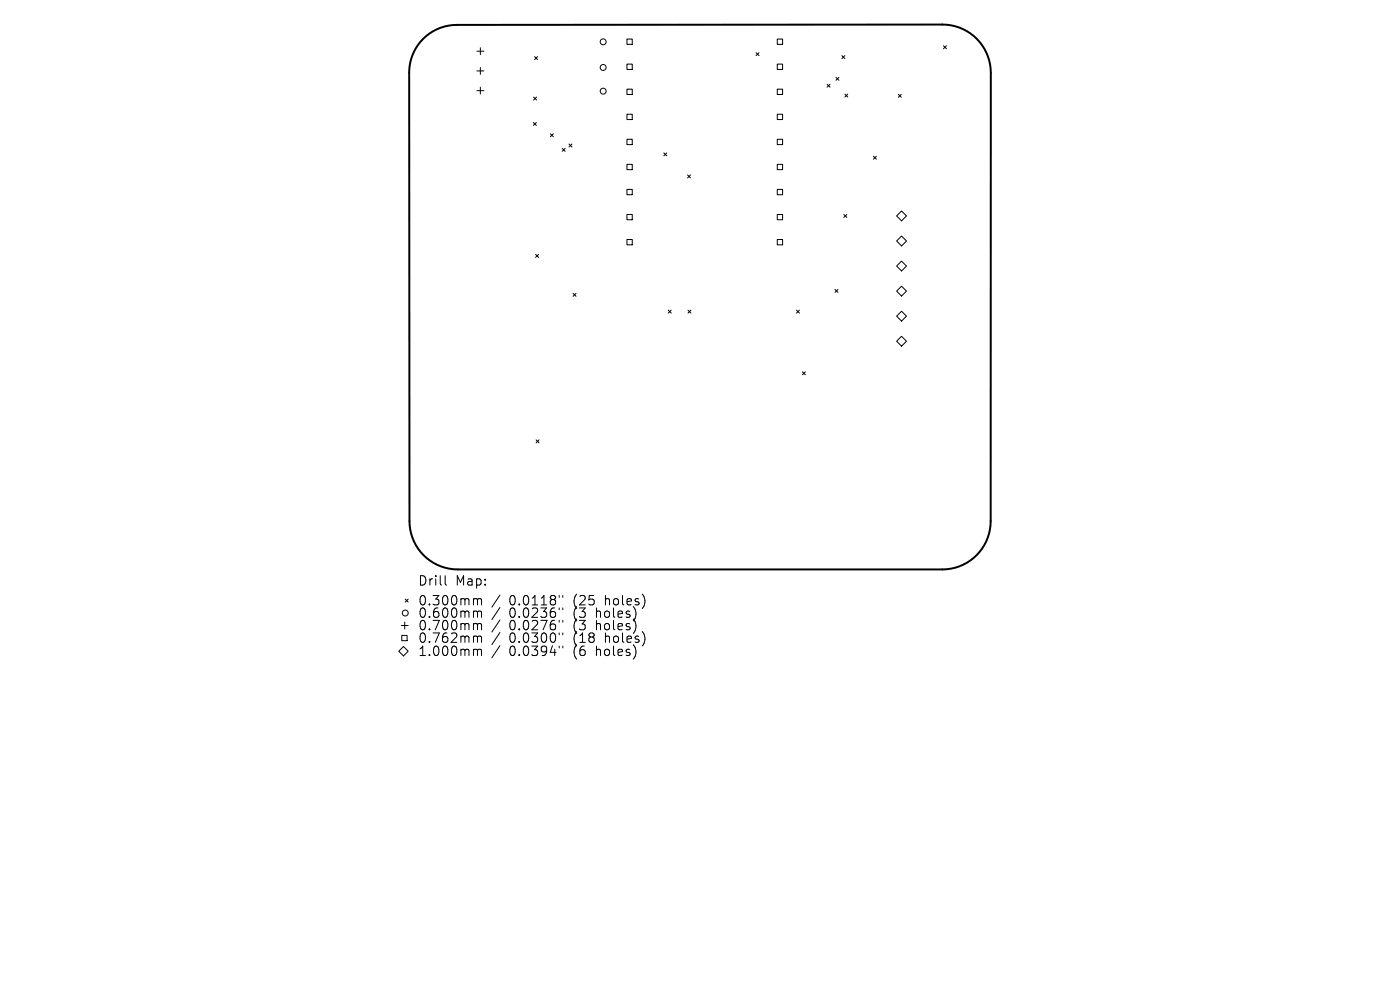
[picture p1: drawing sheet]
<svg xmlns="http://www.w3.org/2000/svg" width="297mm" height="210mm" viewBox="0 0 297 210" stroke-linecap="round" stroke-linejoin="round" font-family="sans-serif">
<defs><g id="words">
<g font-size="2.8">
<text x="88.6" y="124.5">Drill</text>
<text x="96.6" y="124.5">Map:</text>
<text x="88.6" y="128.7">0.300mm</text>
<text x="88.6" y="131.3">0.600mm</text>
<text x="108" y="128.7">0.0118&quot;</text>
<text x="108" y="131.3">0.0236&quot;</text>
<text x="121.8" y="128.7">(25</text>
<text x="121.8" y="131.3">(3</text>
<text x="126.7" y="131.3">holes)</text>
<text x="128.6" y="128.7">holes)</text>
<text x="88.6" y="134">0.700mm</text>
<text x="88.6" y="136.6">0.762mm</text>
<text x="108" y="134">0.0276&quot;</text>
<text x="108" y="136.6">0.0300&quot;</text>
<text x="121.8" y="134">(3</text>
<text x="121.8" y="136.6">(18</text>
<text x="126.7" y="134">holes)</text>
<text x="128.6" y="136.6">holes)</text>
<text x="88.6" y="139.4">1.000mm</text>
<text x="108" y="139.4">0.0394&quot;</text>
<text x="121.8" y="139.4">(6</text>
<text x="126.7" y="139.4">holes)</text>
</g>
</g></defs>
<path d="M89.8 8.2a10.1 10.1 0 0 1 7.1-2.9l103-.1a10.3 10.3 0 0 1 10.3 10.3v95a10.3 10.3 0 0 1-10.3 10.3h-102.8a10.3 10.3 0 0 1-10.2-10.3l-.1-95.1a10.1 10.1 0 0 1 3-7.2z" fill="none" stroke="#000" stroke-width=".42"/>
<g fill="none" stroke="#000" stroke-width=".21">
<path d="M101.2 10.9h1.4M101.2 15h1.4M101.2 19.2h1.4M101.9 10.1v1.5M101.9 14.3v1.5M101.9 18.5v1.5M113.4 12l.6 .6M114 12l-.6 .6M133 8.3h1.1v1.1h-1.1zM133 13.6h1.1v1.1h-1.1zM133 18.9h1.1v1.1h-1.1zM160.4 11.2l.6 .6"/>
<path d="M161 11.2l-.6 .6M164.9 8.3h1.1v1.1h-1.1zM164.9 13.6h1.1v1.1h-1.1zM164.9 18.9h1.1v1.1h-1.1zM175.5 17.9l.6 .6M176.1 17.9l-.6 .6M177.3 16.4l.7 .6M178 16.4l-.7 .6M178.6 11.8l.6 .6M179.2 11.8l-.6 .6M179.2 20l.7 .6M179.9 20l-.7 .6"/>
<path d="M200.2 9.7l.6 .6M200.8 9.7l-.6 .6M113.2 26l.6 .6M113.2 20.6l.6 .6M113.8 26l-.6 .6M113.8 20.6l-.6 .6M116.8 28.4l.6 .6M117.4 28.4l-.6 .6M119.3 31.5l.6 .6M119.9 31.5l-.6 .6M120.7 30.6l.6 .6M121.3 30.6l-.6 .6"/>
<path d="M133 24.2h1.1v1.2h-1.1zM133 29.5h1.1v1.2h-1.1zM133 34.9h1.1v1.1h-1.1zM140.8 32.4l.7 .7M141.5 32.4l-.7 .7M145.9 37.1l.6 .6M146.5 37.1l-.6 .6M164.9 24.2h1.1v1.2h-1.1zM164.9 29.5h1.1v1.2h-1.1zM164.9 34.9h1.1v1.1h-1.1zM185.3 33.1l.6 .7M185.9 33.1l-.6 .7"/>
<path d="M190.6 20l.6 .6M191.2 20l-.6 .6M113.6 54l.7 .6M114.3 54l-.7 .6M133 40.2h1.1v1.1h-1.1zM133 45.5h1.1v1.1h-1.1zM133 50.8h1.1v1.1h-1.1zM164.9 40.2h1.1v1.1h-1.1zM164.9 45.5h1.1v1.1h-1.1zM164.9 50.8h1.1v1.1h-1.1zM179 45.5l.6 .6M179.6 45.5l-.6 .6"/>
<path d="M190.2 45.8l1.1-1 1 1-1 1.1zM190.2 51.1l1.1-1 1 1-1 1.1zM190.2 56.4l1.1-1 1 1-1 1.1zM121.6 62.2l.6 .7M122.2 62.2l-.6 .7M141.8 65.8l.6 .6M142.4 65.8l-.6 .6M146 65.8l.6 .6M146.6 65.8l-.6 .6M169 65.8l.6 .6M169.6 65.8l-.6 .6M170.2 78.9l.7 .6"/>
<path d="M170.9 78.9l-.7 .6M177.1 61.4l.7 .6M177.8 61.4l-.7 .6M190.2 61.8l1.1-1.1 1 1.1-1 1zM190.2 67.1l1.1-1.1 1 1.1-1 1zM190.2 72.4l1.1-1.1 1 1.1-1 1zM113.7 93.3l.7 .6M114.4 93.3l-.7 .6M84.6 138.1l1-1 1 1-1 1zM85.1 132.7h1.5M85.2 134.8h1.2v1.1h-1.2zM85.9 132v1.4"/>
<path d="M86 127.1l.6 .6M86.6 127.1l-.6 .6M94.4 122.1v1.7l.3 .3M100.7 127h.3l.3 .3M100.7 129.6h.3l.3 .3M100.7 132.3h.3l.3 .3M100.7 134.9h.3l.3 .3M100.7 137.7h.3l.3 .3M101.3 127.3l.3-.3 .5 .1 .1 1.2M101.3 127.3v1M101.3 129.9v1.1M101.3 132.6v1"/>
<path d="M101.3 135.2v1.1M101.3 138v1.1M101.3 129.9l.3-.3 .5 .1 .1 1.3M101.3 132.6l.3-.3 .5 .1 .1 1.2M101.3 135.2l.3-.3 .5 .1 .1 1.3M101.3 138l.3-.3 .5 .1 .1 1.3M106.1 126.2l-1.8 2.6M106.1 128.9l-1.8 2.5M106.1 131.5l-1.8 2.6M106.1 134.2l-1.8 2.5M106.1 137l-1.8 2.5M118.6 126.3v.4"/>
<path d="M118.6 129v.3M118.6 131.6v.4M118.6 134.3v.3M118.6 137.1v.3M119.4 126.3v.4M119.4 129v.3M119.4 131.6v.4M119.4 134.3v.3M119.4 137.1v.3"/>
<circle cx="128" cy="8.9" r=".63"/>
<circle cx="128" cy="19.3" r=".63"/>
<circle cx="128" cy="14.3" r=".63"/>
<circle cx="86" cy="130" r=".63"/>
</g>
<use href="#words"/>
</svg>
